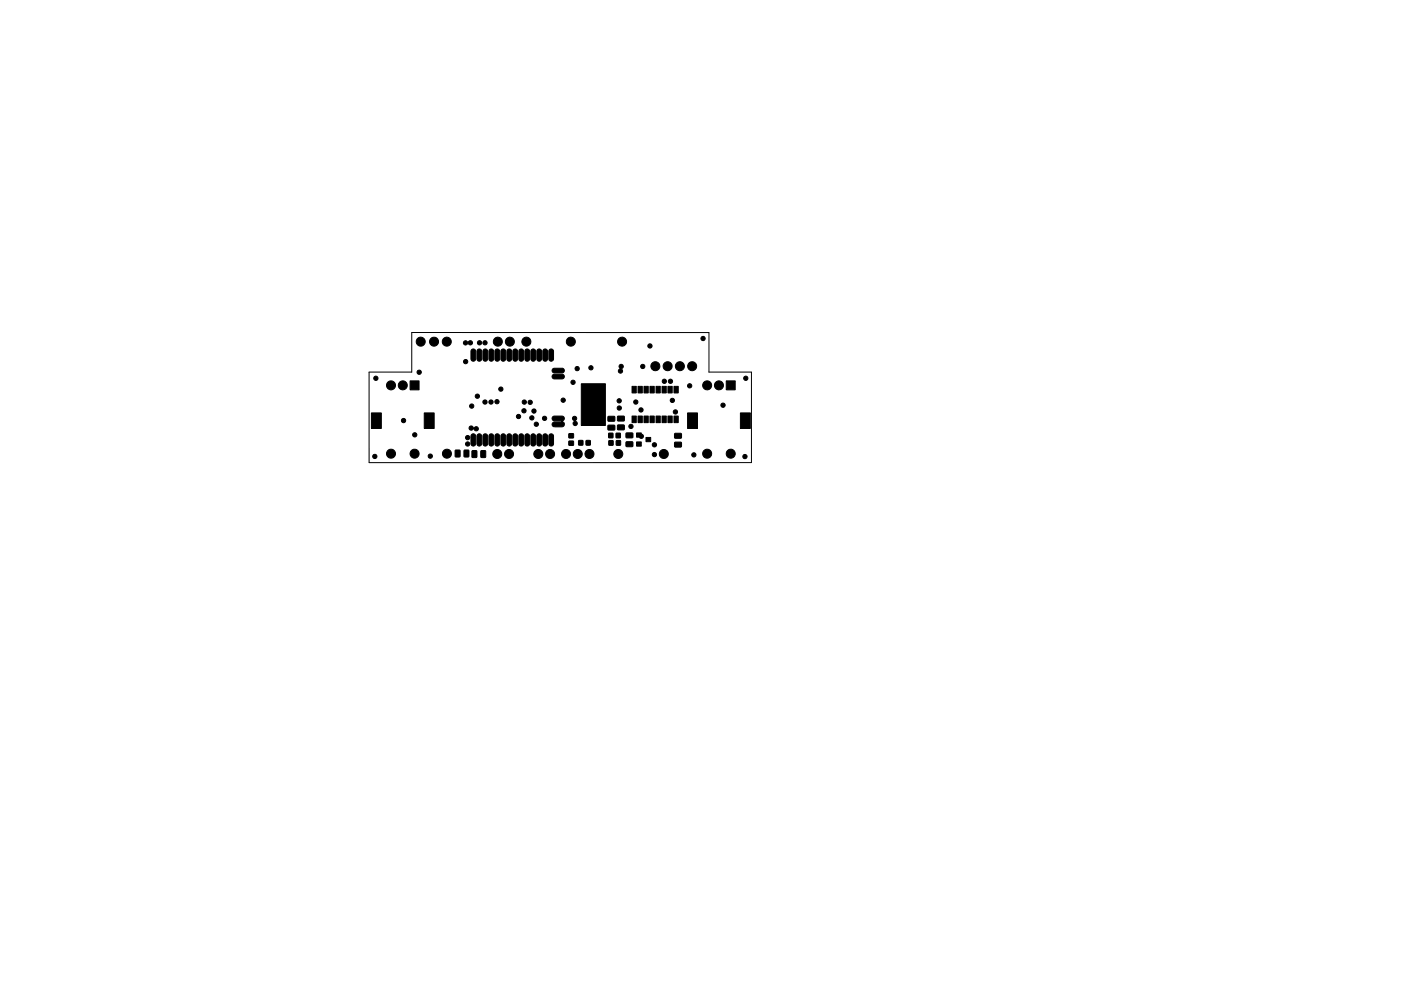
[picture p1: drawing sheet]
<svg xmlns="http://www.w3.org/2000/svg" width="297mm" height="210mm" viewBox="0 0 297 210" stroke-linecap="round" stroke-linejoin="round" font-family="sans-serif">
<path d="M78.3 78.9h9v-8.4l63 .1v8.3h9v19.2l-81 .1z" fill="none" stroke="#000" stroke-width=".21"/>
<g fill="#000" stroke="#000" stroke-width=".21">
<path d="M98.3 72.5a.64 .64 0 0 1 .9 .1h.1a.48 .48 0 0 1 .7-.2 .48 .48 0 0 1-.1 .8 .48 .48 0 0 1-.7-.3 .47 .47 0 0 1-.7 .3 .47 .47 0 0 1-.2-.7zM100 74.2l.4-.2 .4 .3 .1 1.9a.5 .5 0 0 1-.6 .4 .5 .5 0 0 1-.5-.4v-1.7zM101.3 74.2l.4-.2 .4 .3v1.9a.5 .5 0 0 1-.5 .4 .5 .5 0 0 1-.5-.4v-1.7zM102.5 74.2l.5-.2 .4 .3v1.9a.5 .5 0 0 1-.5 .4 .5 .5 0 0 1-.5-.4v-1.7zM103.8 74.2l.5-.2 .3 .3 .1 1.9a.5 .5 0 0 1-.5 .4 .5 .5 0 0 1-.5-.4v-1.7zM105.1 74.2l.4-.2 .4 .3v1.9a.5 .5 0 0 1-.5 .4 .5 .5 0 0 1-.5-.4v-1.7zM106.3 74.2l.5-.2 .4 .3v1.9a.5 .5 0 0 1-.5 .4 .5 .5 0 0 1-.5-.4v-1.7zM107.6 74.2l.5-.2 .3 .3 .1 1.9a.5 .5 0 0 1-.5 .4 .5 .5 0 0 1-.5-.4v-1.7zM108.9 74.2l.4-.2 .4 .3v1.9a.5 .5 0 0 1-.5 .4 .5 .5 0 0 1-.5-.4v-1.7zM110.2 74.2l.4-.2 .4 .3v1.9a.5 .5 0 0 1-.5 .4 .5 .5 0 0 1-.5-.4v-1.7zM111.4 74.2l.5-.2 .3 .3 .1 1.9a.5 .5 0 0 1-.5 .4 .5 .5 0 0 1-.5-.4v-1.7zM112.7 74.2l.4-.2 .4 .3 .1 1.9a.5 .5 0 0 1-.6 .4 .5 .5 0 0 1-.5-.4v-1.7z"/>
<path d="M114 74.2l.4-.2 .4 .3v1.9a.5 .5 0 0 1-.5 .4 .5 .5 0 0 1-.5-.4v-1.7zM115.2 74.2l.5-.2 .4 .3v1.9a.5 .5 0 0 1-.5 .4 .5 .5 0 0 1-.5-.4v-1.7zM116.5 74.2l.5-.2 .3 .3 .1 1.9a.5 .5 0 0 1-.5 .4 .5 .5 0 0 1-.5-.4v-1.7zM117.2 79.5l.3-.1h1.7a.5 .5 0 0 1 .5 .5 .5 .5 0 0 1-.5 .5h-1.8l-.3-.4zM117.2 78.3l.3-.2h1.7a.5 .5 0 0 1 .5 .5 .5 .5 0 0 1-.5 .5h-1.8l-.3-.4zM131.4 77.4a.5 .5 0 0 1 .7 .2 .5 .5 0 0 1-.3 .7 .47 .47 0 0 1 0 .8 .47 .47 0 0 1-.7-.2 .47 .47 0 0 1 .4-.7l-.3-.4zM78.7 87.6h2.2v3.3h-2.2zM86.9 80.8h2v1.9h-2zM89.9 87.6h2.2v3.3h-2.2zM96.5 95.5l1 .1v1.3h-1zM98.4 95.5l1 .1-.1 1.3h-.9zM99.6 90.5a.67 .67 0 0 1 .9 .3 .47 .47 0 0 1 .6-.3 .47 .47 0 0 1 .2 .7 .47 .47 0 0 1-.7 0l-.2-.2a.47 .47 0 0 1-.7 .2 .47 .47 0 0 1-.1-.7z"/>
<path d="M100 92.2l.4-.2 .4 .3 .1 1.9a.5 .5 0 0 1-.6 .4 .5 .5 0 0 1-.5-.5v-1.6zM100.1 95.6l1 .1-.1 1.4-.9-.1zM101.3 92.2l.4-.2 .4 .3v1.9a.5 .5 0 0 1-.5 .4 .5 .5 0 0 1-.5-.4v-1.7zM102 95.6l1 .1-.1 1.4-.9-.1zM102.5 92.2l.5-.2 .4 .3v1.9a.5 .5 0 0 1-.5 .4 .5 .5 0 0 1-.5-.4v-1.7zM103.8 92.2l.5-.2 .3 .3 .1 1.9a.5 .5 0 0 1-.5 .4 .5 .5 0 0 1-.5-.4v-1.7zM105.1 92.2l.4-.2 .4 .3v1.9a.5 .5 0 0 1-.5 .4 .5 .5 0 0 1-.5-.4v-1.7zM106.3 92.2l.5-.2 .4 .3v1.9a.5 .5 0 0 1-.5 .4 .5 .5 0 0 1-.5-.4v-1.7zM107.6 92.2l.5-.2 .3 .3 .1 1.9a.5 .5 0 0 1-.5 .4 .5 .5 0 0 1-.5-.4v-1.7zM108.9 92.2l.4-.2 .4 .3v1.9a.5 .5 0 0 1-.5 .4 .5 .5 0 0 1-.5-.4v-1.7zM110.2 92.2l.4-.2 .4 .3v1.9a.5 .5 0 0 1-.5 .4 .5 .5 0 0 1-.5-.4v-1.7zM111.4 92.2l.5-.2 .3 .3 .1 1.9a.5 .5 0 0 1-.5 .4 .5 .5 0 0 1-.5-.4v-1.7z"/>
<path d="M112.7 92.2l.4-.2 .4 .3 .1 1.9a.5 .5 0 0 1-.6 .4 .5 .5 0 0 1-.5-.4v-1.7zM114 92.2l.4-.2 .4 .3v1.9a.5 .5 0 0 1-.5 .4 .5 .5 0 0 1-.5-.4v-1.7zM115.2 92.2l.5-.2 .4 .3v1.9a.5 .5 0 0 1-.5 .4 .5 .5 0 0 1-.5-.4v-1.7zM116.5 92.2l.5-.2 .3 .3 .1 1.9a.5 .5 0 0 1-.5 .4 .5 .5 0 0 1-.5-.4v-1.7zM117.2 88.4l.3-.1h1.7a.58 .58 0 0 1 .4 .5 .58 .58 0 0 1-.4 .6v.1a.53 .53 0 0 1 .5 .6 .53 .53 0 0 1-.5 .5h-1.7a.5 .5 0 0 1-.5-.5 .5 .5 0 0 1 .5-.5h1.5l.2-.2-1.8-.2-.3-.3zM120.6 93.6h1v.9h-1zM120.6 92h1v.9h-1zM121.5 88.4a.5 .5 0 0 1 .8 .2 .5 .5 0 0 1-.3 .7 .46 .46 0 0 1 .5 .6 .46 .46 0 0 1-.7 .3 .46 .46 0 0 1-.1-.7l.1-.2a.53 .53 0 0 1-.3-.9zM122.7 93.5h.9v.9h-.9zM124.3 93.5h.8v.9h-.8zM123.2 81.4h5.2v8.9h-5.2zM129.1 91.9h.8v1h-.8z"/>
<path d="M129.1 93.5h.9v.9h-.9zM128.9 90.2h1.4v1h-1.3zM128.9 88.4l1.4-.1v1l-1.3 .1zM130.6 91.9h.9v1h-.9zM130.7 93.5h.8v.9h-.8zM130.9 90.2h1.4l.1 .9-1.4 .1zM130.9 88.3h1.4l.1 .9-1.4 .1zM132.8 93.8l1.3-.1 .1 1h-1.4zM132.8 91.9h1.3l.1 .9-1.4 .1zM134 88.3h.9v1.4h-.9zM134 82h.9v1.4h-.9zM135 93.8h1v.9h-1z"/>
<path d="M135 91.9h1v.2a.49 .49 0 0 1 .3 .7 .49 .49 0 0 1-.8 0h-.5zM135.3 88.3h.9v1.4h-.9zM135.3 82h.9v1.4h-.9zM136.5 88.3h.9v1.4h-.9zM136.5 82h.9v1.4h-.9zM137 92.8h1v.9h-1zM137.8 88.3h.9v1.4h-.9zM137.8 82h.9v1.4h-.9zM139.1 88.3h.9v1.4h-.9zM139.1 82h.9v1.4h-.9zM140.4 88.3h.9v1.4h-.9zM140.4 82h.9v1.4h-.9z"/>
<path d="M141.6 88.3h.9v1.4h-.9zM141.6 82h.9v1.4h-.9zM142.9 88.3h.9v1.4h-.9zM142.9 82h.9v1.4h-.9zM143.1 93.9l1.3-.1 .1 1h-1.4zM143.1 92h1.3l.1 .9-1.4 .1zM145.8 87.6h2.1v3.3h-2.1zM154 80.8h1.9v1.9h-1.9zM157 87.6h2.1v3.3h-2.1z"/>
<circle cx="88.9" cy="79" r=".45"/>
<circle cx="89.2" cy="72.5" r=".96"/>
<circle cx="92" cy="72.5" r=".96"/>
<circle cx="94.7" cy="72.5" r=".96"/>
<circle cx="98.7" cy="76.7" r=".45"/>
<circle cx="101.7" cy="72.7" r=".45"/>
<circle cx="102.8" cy="72.7" r=".45"/>
<circle cx="105.6" cy="72.5" r=".96"/>
<circle cx="108.1" cy="72.5" r=".96"/>
<circle cx="111.6" cy="72.5" r=".96"/>
<circle cx="121" cy="72.5" r=".96"/>
<circle cx="122.4" cy="78.2" r=".45"/>
<circle cx="125.3" cy="78" r=".45"/>
<circle cx="131.9" cy="72.5" r=".96"/>
<circle cx="136.3" cy="77.7" r=".45"/>
<circle cx="137.8" cy="73.4" r=".45"/>
<circle cx="138.9" cy="77.7" r=".96"/>
<circle cx="141.5" cy="77.7" r=".96"/>
<circle cx="144.1" cy="77.7" r=".96"/>
<circle cx="146.7" cy="77.7" r=".96"/>
<circle cx="149.1" cy="71.8" r=".45"/>
<circle cx="79.5" cy="96.8" r=".45"/>
<circle cx="79.7" cy="80.3" r=".45"/>
<circle cx="82.9" cy="96.3" r=".96"/>
<circle cx="82.9" cy="81.8" r=".96"/>
<circle cx="85.4" cy="81.8" r=".96"/>
<circle cx="85.6" cy="89.2" r=".45"/>
<circle cx="87.9" cy="96.3" r=".96"/>
<circle cx="87.9" cy="92.3" r=".45"/>
<circle cx="91.2" cy="96.8" r=".45"/>
<circle cx="94.8" cy="96.3" r=".96"/>
<circle cx="99.2" cy="94.2" r=".45"/>
<circle cx="99.2" cy="92.8" r=".45"/>
<circle cx="100" cy="86.2" r=".45"/>
<circle cx="101.2" cy="84.1" r=".45"/>
<circle cx="102.8" cy="85.3" r=".45"/>
<circle cx="104.1" cy="85.3" r=".45"/>
<circle cx="105.4" cy="85.2" r=".45"/>
<circle cx="105.4" cy="96.3" r=".96"/>
<circle cx="106.2" cy="82.6" r=".45"/>
<circle cx="107.9" cy="96.3" r=".96"/>
<circle cx="109.9" cy="88.4" r=".45"/>
<circle cx="111.1" cy="87.2" r=".45"/>
<circle cx="111.2" cy="85.3" r=".45"/>
<circle cx="112.4" cy="85.4" r=".45"/>
<circle cx="112.8" cy="88.7" r=".45"/>
<circle cx="113.2" cy="87.2" r=".45"/>
<circle cx="113.7" cy="90" r=".45"/>
<circle cx="114.1" cy="96.3" r=".96"/>
<circle cx="115.5" cy="88.8" r=".45"/>
<circle cx="116.6" cy="96.3" r=".96"/>
<circle cx="119.4" cy="84.9" r=".45"/>
<circle cx="120" cy="96.3" r=".96"/>
<circle cx="121.5" cy="81.1" r=".45"/>
<circle cx="122.5" cy="96.3" r=".96"/>
<circle cx="125" cy="96.3" r=".96"/>
<circle cx="131.1" cy="96.3" r=".96"/>
<circle cx="131.3" cy="85" r=".45"/>
<circle cx="131.3" cy="86.6" r=".45"/>
<circle cx="133.8" cy="90.5" r=".45"/>
<circle cx="134.8" cy="85.3" r=".45"/>
<circle cx="135.9" cy="87" r=".45"/>
<circle cx="138.7" cy="96.4" r=".45"/>
<circle cx="138.7" cy="94.4" r=".45"/>
<circle cx="140.7" cy="96.3" r=".96"/>
<circle cx="140.9" cy="80.9" r=".45"/>
<circle cx="142.1" cy="80.9" r=".45"/>
<circle cx="142.5" cy="84.9" r=".45"/>
<circle cx="143.2" cy="87.4" r=".45"/>
<circle cx="146.2" cy="81.9" r=".45"/>
<circle cx="147.1" cy="96.5" r=".45"/>
<circle cx="149.9" cy="96.3" r=".96"/>
<circle cx="149.9" cy="81.8" r=".96"/>
<circle cx="152.4" cy="81.8" r=".96"/>
<circle cx="153.3" cy="86" r=".45"/>
<circle cx="154.9" cy="96.3" r=".96"/>
<circle cx="157.9" cy="96.9" r=".45"/>
<circle cx="158.1" cy="80.3" r=".45"/>
</g>
</svg>
